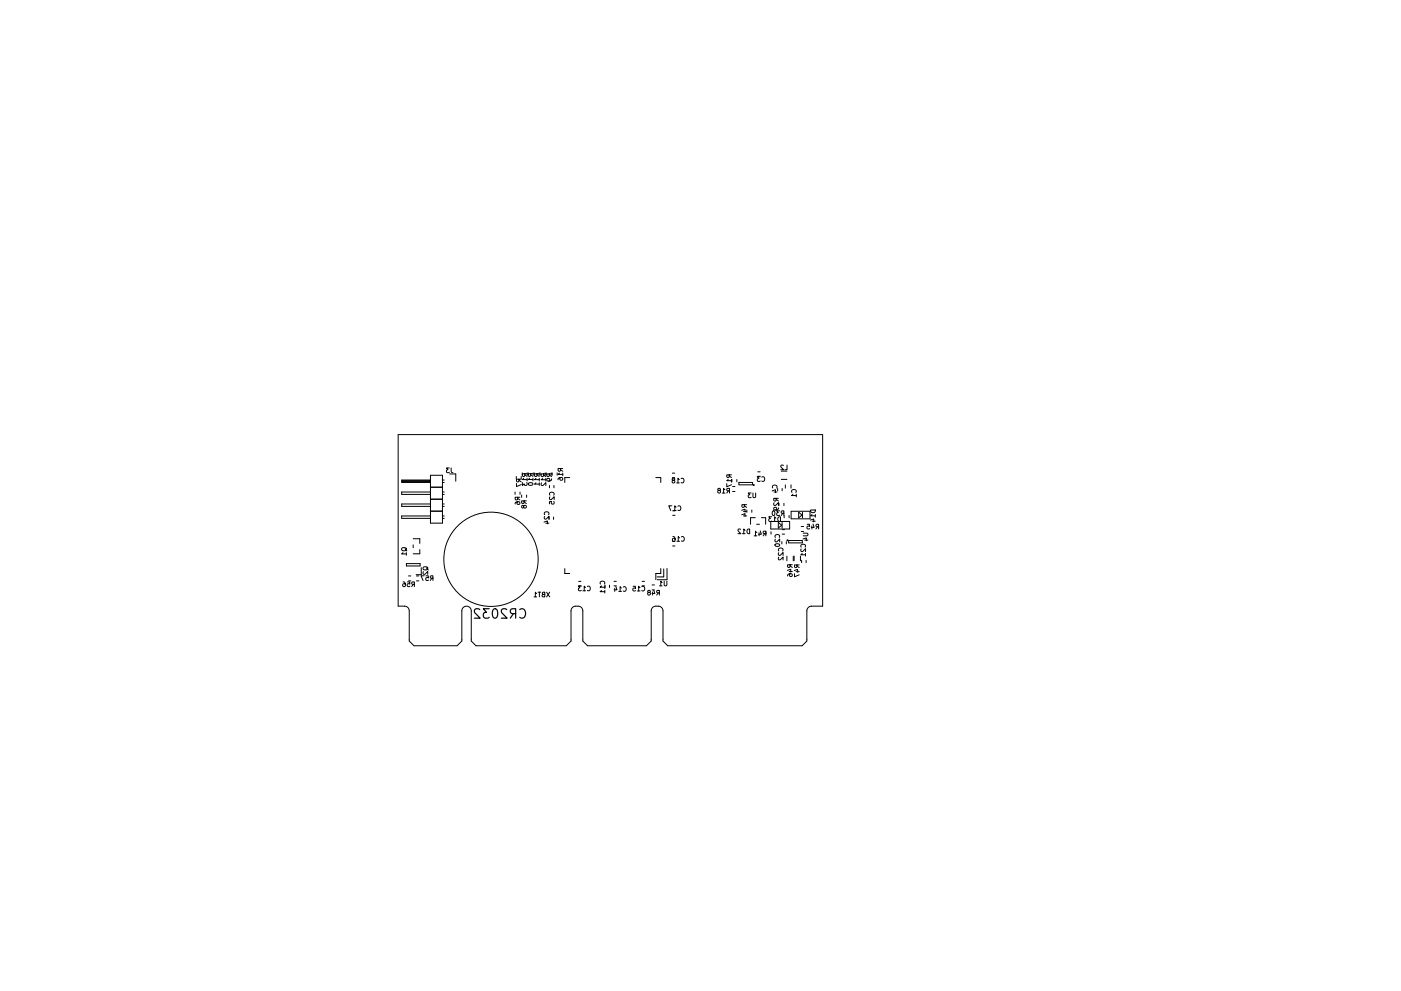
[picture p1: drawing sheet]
<svg xmlns="http://www.w3.org/2000/svg" width="297mm" height="210mm" viewBox="0 0 297 210" stroke-linecap="round" stroke-linejoin="round" font-family="sans-serif">
<g fill="none" stroke="#000" stroke-width=".21">
<path d="M84.4 92.2h90v36.4h-2.3a1 1 0 0 0-1 1v6.4l-1 1h-28.5l-1-1v-6.4a1 1 0 0 0-1-1h-.5a1 1 0 0 0-1 1v6.4l-1 1h-12.5l-1-1v-6.4a1 1 0 0 0-1-1h-.5a1 1 0 0 0-1 1v6.4l-1 1h-19.2l-1-1v-6.4a1 1 0 0 0-1-1 1 1 0 0 0-1 1v6.4l-1 1h-9.1l-1-1v-6.4a1 1 0 0 0-1-1h-1.4zM95.3 99.3h-.6l.3 .4-.3 .1v.4h.6M95.7 99.3v.8l.3 .2M118.8 99.4v.5h-.4l-.1-.5h1M118.8 99.7l.5 .3M165.6 100h1.2M166.1 98.8l-.4-.1-.2 .3 .7 .7h-.7M166.9 98.7v1h-.5M85.2 116.3l.3-.1h.5l.2 .4-.4 .3-.5-.1zM85.4 117.2l-.2 .3h1M85.9 116.4l.3 .5M86.2 117.2v.6"/>
<path d="M86.2 119.6h2.9v.5h-2.9zM87.6 115.6v.6M87.6 114.3h1.4v1M89 116.6v.9h-1.4M91.1 102h-5.8v.2h5.8v-.1h-5.8M91.3 101.8h-6.1v.6h6.1M91.3 104.4h-6.1v.5h6.1M91.3 106.9h-6.1v.5h6.1M91.3 109.5h-6.1v.5h6.1M91.3 100.8h2.5v10.2h-2.5zM91.3 103.4h2.5M91.3 105.9h2.5"/>
<path d="M91.3 108.5h2.5M93.8 101.8h.4M93.8 102.4h.4M93.8 104.4h.4M93.8 104.9h.4M93.8 106.9h.4M93.8 107.4h.4M93.8 110h.4M93.8 109.5h.4M95.3 100.6h1.3v1.5M109.2 104.4v.5M109.5 101.1v.5"/>
<path d="M109.5 102.6v.6l1-.4M109.7 105.5v.5h-.4l-.1-.5h1M109.7 105.7l.5 .4M109.8 106.5l-.2 .1 .1 .3 .4 .1 .1-.4-.2-.1h-.5l-.3 .4M110 101.7v.4l-.4 .1-.1-.5h1M110 101.9l.5 .3M110.3 104.4v.5M110.5 101.1v.5M110.6 105v.5M110.7 100.3v.5M110.8 102.4v.6l.3-.3 .1 .2h.5v-.5M111 107.4l-.3-.1-.1 .4h.3l.3-.5 .4 .2-.2 .4-.4-.2"/>
<path d="M111 101.5l-.2 .3h1M111.1 106.3v.4l-.4 .1-.1-.5h1M111.1 106.5l.5 .3M111.3 100.5l-.1 .5h-.4v-.5h1M111.3 100.8l.5 .3M111.7 105v.5M111.8 101.5v.5M111.8 100.3v.5M112 100.3v.5M112 102.5a.49 .49 0 0 1 .6-.2 .49 .49 0 0 1 .3 .5 .49 .49 0 0 1-.5 .2 .49 .49 0 0 1-.4-.5zM112.3 101.5l-.3 .2h1M112.5 100.5v.5h-.4l-.1-.5h1"/>
<path d="M112.5 100.7l.5 .4M113 101.5v.5M113 100.3v.5M113.3 100.3v.5M113.6 101.5l-.3 .3h1M113.6 102.4l-.3 .3h1M113.9 100.5l-.1 .5h-.4l-.1-.5h1M113.9 100.8l.4 .3M114.3 100.3v.5M114.3 101.5v.5M114.3 102.4v.6M114.5 100.3v.5"/>
<path d="M114.8 102.5l-.1 .3 .3 .2 .7-.6v.6M115 101.5l-.3 .3h1M115.3 100.5l-.1 .5-.4 .1-.1-.6h1M115.3 100.8l.4 .3M115.3 110.8l.8-.3v.6M115.5 109.2a.44 .44 0 0 1 .4-.6 .44 .44 0 0 1 .4 .6M115.5 109.6l-.1 .4 .3 .1 .7-.6v.6M115.6 100.3v.5M115.7 111h.7M115.7 101.5v.6M115.8 100.3v.5M116.4 109.7v.5"/>
<path d="M116.5 100.5l-.1 .5-.4 .1-.1-.6h1M116.5 100.8l.4 .3M116.5 103v.5M116.6 105.1a.44 .44 0 0 1 .4-.7 .44 .44 0 0 1 .4 .7M116.6 105.4l-.1 .4 .3 .2 .7-.6v.6M116.9 100.3v.5M116.9 101.6l-.2 .4-.6 .1-.2-.2 .1-.4 .5 .1 .1 .3-.2 .2M117.1 100.3v.5M117.4 109.7v.5M117.4 106.4v.5h-.5l.1-.5h-.5v.5M117.4 103v.5M118.1 100.3v.5"/>
<path d="M118.6 100.4l-.3 .3h1M118.9 101.3l-.2 .2v.3h.5l.1-.3-.2-.2-.5 .1-.3 .4M119.3 100.4v.5M120.8 101.3h-1.1v1.1M139 101.3h1.1v1.1M142.5 107.3h-.7l.4 1M142.5 101.3h.5M142.5 100.4h.5M142.6 114.9h.5M142.6 115.8h.5M142.6 108.4h.5M142.6 109.3h.5"/>
<path d="M142.7 113.8l.4 .3v.5l-.2 .2-.3-.1 .1-.4 .2-.1 .2 .2M142.7 101.9l-.2 .2 .2 .4 .3-.1 .1-.3-.6-.3 .1-.3 .4 .1-.1 .3M142.8 108.3h.6M143.4 107.6l-.3-.3v1M143.5 102.5h.5M143.5 114.8h.6M143.7 107.4a.44 .44 0 0 1 .7 .4 .44 .44 0 0 1-.7 .4M144 101.7l-.3-.2v1M144.1 114.1l-.3-.3v1M144.4 101.6a.44 .44 0 0 1 .6 .4 .44 .44 0 0 1-.6 .4M144.5 113.9a.44 .44 0 0 1 .6 .4 .44 .44 0 0 1-.6 .4M152.4 104l-.2 .2 .2 .4 .3-.1v-.3l-.5-.3 .1-.2h.4l-.1 .3"/>
<path d="M153.1 104.6h.6M153.7 103.9l-.3-.3v1M154.1 102.6v.7l1-.5M154.4 101.7l-.3 .3h1M154.4 104.1l-.3 .5M154.6 100.8v.4l-.4 .1-.1-.5h1M154.6 101l.5 .3M154.7 104.1h-.5l-.1-.4 .6-.1v1M155.1 101.7v.6M155.2 101.7v.5M155.3 104.3h.5M155.3 103.2h.5"/>
<path d="M156.2 101.7v.5M156.7 102.4h2.9v.5h-2.9zM157 112.3l-.3-.1-.2 .3 .6 .7h-.6M157.3 108.3l.7-.3v.6M157.3 109.2l.7-.2v.6M157.4 113.2h.6M157.6 109.5h.7M157.6 108.5h.7M157.8 107.1v.5h-.4l-.1-.5h1M157.8 107.3l.5 .3M158 112.5l-.3-.3v1M158.4 108.2v.5"/>
<path d="M158.5 112.4l.4-.2v1a.52 .52 0 0 1-.5-.2 .52 .52 0 0 1 .1-.6zM159.3 104.6h-.7l.4 .4-.3 .1v.4h.6M159.4 108.2v.5M159.6 104.6v.8l.2 .2 .4-.2v-.8M159.9 113.7h.6M160.1 109.8h-1v1.4M160.4 111.2h.6M160.5 113l-.3-.3v1M160.7 101.1h.5M160.7 100.1h.5M160.9 113v.7M161.2 112.6l.2 .8h-.6"/>
<path d="M161.2 101.1h-.6l.3 .4-.3 .1v.4h.6M161.4 109.8h.9v1.4M161.5 101.2a.44 .44 0 0 1 .6 .4 .44 .44 0 0 1-.6 .4M162.1 113.2l-.3 .5M162.4 113.2h-.5l-.1-.4 .6-.1v1M162.4 112.8v.5M163.4 110.6h4v1.6h-4zM163.5 112.8v.5M163.6 109.6h-.6l.3 .4-.3 .1v.4h.6M163.7 104.1l.7-.2v.6M163.9 103.5a.44 .44 0 0 1 .4-.6 .44 .44 0 0 1 .4 .6M163.9 108.4h.1a.49 .49 0 0 1 .3 .5 .49 .49 0 0 1-.4 .4l-.2-.3z"/>
<path d="M164.1 104.4h.7M164.1 106.7l-.1 .4 .3 .2 .7-.7v.7M164.4 114a.44 .44 0 0 1 .4-.6 .44 .44 0 0 1 .4 .6M164.4 114.4l-.1 .4 .3 .2 .7-.6v.6M164.4 115.5a.48 .48 0 0 1 .6-.2 .48 .48 0 0 1 .3 .5 .49 .49 0 0 1-.6 .2 .49 .49 0 0 1-.3-.5zM164.5 109.9l-.3-.3v1M164.6 105.7l-.1 .5-.4 .1-.1-.6h1M164.6 106l.4 .3M164.9 103.6v.5M165 109.8l.5-.2v1a.52 .52 0 0 1-.6-.2 .52 .52 0 0 1 .1-.6zM165 110.8l.7 .6-.7 .6zM165 107.7l-.2 .5h-.6l-.2-.2 .1-.3h.5l.1 .3-.2 .2"/>
<path d="M165.1 116.9a.44 .44 0 0 1 .4-.6 .44 .44 0 0 1 .4 .6M165.1 117.3l-.1 .4 .3 .1 .7-.6v.6M165.1 118.2l-.1 .4 .3 .2 .7-.6v.6M165.2 106.8v.5M165.3 108.4h-.6l.3 .4-.3 .1v.4h.6M165.6 101.7h1.2M165.8 114.9v.5M165.8 110.8v1.2M165.8 103.6v.5M165.8 112.4h.5M165.8 113.3h.5M166 108.9l-.4 .5"/>
<path d="M166.2 108.9h-.5v-.4l.5-.1v1M166.2 106.8v.5M166.3 109.4v.5M166.5 102.9v.7M166.7 114.9v.5M166.8 118v1M167.2 114.7h2.9v.5h-2.9zM167.3 109.4v.5M167.5 119.8v.5l-.4 .1-.1-.6h1M167.7 102.9v.7M167.7 108.5h4v1.6h-4zM167.9 104.5a.44 .44 0 0 1 .4-.6 .44 .44 0 0 1 .4 .6"/>
<path d="M168.1 104.9l-.3 .2h1M168.2 118v1M168.4 118v1M168.8 104.9v.5M169 119.9l-.1 .4-.4 .1-.1-.5h1M169.3 108.7l.7 .6-.7 .6zM169.7 118v1M169.9 111.7h.5M169.9 112.8h.5M169.9 116.1a.44 .44 0 0 1 .4-.6 .44 .44 0 0 1 .4 .6M169.9 116.5l-.1 .3 .3 .2 .7-.6v.6M170 118.9v.5"/>
<path d="M170.1 117.4l-.3 .3h1M170.1 108.7v1.2M170.2 114.4l.8-.3v.6M170.3 113.1h.8l.2 .2-.2 .4h-.8M170.6 114.6h.7M170.8 117.4v.6M170.9 118.9v.5M171.1 111.2h.5l.1 .5h-.5l-.1 .4h.6M171.8 110.3l.7-.2v.6M171.9 108.2h1a.51 .51 0 0 1-.5 .6 .51 .51 0 0 1-.5-.6zM172.1 111.6v.6M172.1 109.2l-.2 .2h1"/>
<path d="M172.2 110.6h.7M172.4 111.2l.2 .7h-.6M172.9 109.2v.5M173.3 111.8l-.3 .4M173.6 111.8l-.5-.1-.1-.4 .6-.1v1M85.5 123.5l.4 .2v.6l-.1 .2-.4-.1 .1-.5 .3-.1 .1 .2M86.4 123.5h.5v.4h-.5v.5h.5M86.6 123.2h.5M86.6 122.2h.5M87.6 124l-.3 .5M87.9 124l-.5-.1-.1-.3 .6-.1v1M88.3 123.2h.5"/>
<path d="M88.3 122.2h.5M89.3 120.4v1.5h-1.1M89.7 120.4l.3-.2 .5 .1 .2 .4-.3 .2h-.6zM89.8 121.3l-.1 .4 .3 .2 .7-.7v.7M89.9 122.2h-.6l.4 1M90.3 122.2h.5v.4h-.4l-.1 .5h.5M90.5 120.4l.3 .6M91.6 122.7l-.4 .5M91.8 122.7l-.5-.1v-.3l.5-.1v1M113.2 126.6h.6M113.8 125.9l-.3-.3v1M114.1 125.6h.5"/>
<path d="M114.4 125.6v1M115.2 126.1l-.3 .2 .2 .3h.4v-1l-.5 .1 .1 .4h.4M115.9 125.6l.7 1M116.6 125.6l-.7 1M119.7 120.6v1.1h1.1M122.7 123.3h.5M122.7 124.3h.5M123.2 124.3h-.6l.4 .4-.3 .1v.5h.5M123.6 125.3h.6M124.2 124.6l-.3-.3v1M124.5 124.4a.44 .44 0 0 1 .7 .4 .44 .44 0 0 1-.7 .5M127.3 123.9a.44 .44 0 0 1 .4-.6 .44 .44 0 0 1 .4 .6"/>
<path d="M127.5 124.3l-.3 .3h1M127.5 125.3l-.3 .2h1M128.2 124.3v.6M128.2 125.3v.5M128.3 124.2v.5M129.2 124.2v.5M130.2 123.3h.5M130.2 124.3h.5M130.3 124.8v.7M130.6 124.4l.2 .7h-.6M131.2 125.5h.6M131.8 124.8l-.3-.3v1"/>
<path d="M132.1 124.6a.44 .44 0 0 1 .7 .4 .44 .44 0 0 1-.7 .4M134.2 124.4h.5v.5l-.4-.1-.1 .5h.5M135.1 125.4h.6M135.7 124.7l-.3-.3v1M136.1 124.5a.44 .44 0 0 1 .6 .4 .44 .44 0 0 1-.6 .4M136.1 123.3h.5M136.1 124.3h.5M137.5 125.7l-.2 .2 .2 .4 .3-.1 .1-.3-.5-.3v-.3l.4 .1-.1 .3M138.3 124.1h.5M138.3 125.2h.5M138.4 125.6v.7M138.6 125.2l.2 .7h-.6"/>
<path d="M139.6 125.8l-.4 .5M139.8 125.8l-.5-.1v-.3l.5-.1v1M139.8 124.3h.6M140.1 120.6v1.1h-1.1v1.3M140.4 123.6l-.3-.3v1M140.7 120.7v1.7h-1.4M140.8 123.3v.8l.2 .2 .4-.2v-.8M141.4 120.6v2.4h-2.1M166.9 121l.8-.2v.6M167.3 121.3h.7M167.5 120.1l.5 .3M167.6 121.7l-.2 .2v.3l.5 .1 .1-.4-.2-.2-.6 .1-.2 .4"/>
<path d="M168.4 121l.7-.2v.6M168.4 121.7v.7l1-.4M168.8 121.3h.6M169 120.1l.4 .3"/>
<circle cx="104.1" cy="118.7" r="10"/>
<circle cx="159.8" cy="102.9" r=".1"/>
<circle cx="167" cy="114.6" r=".1"/>
</g>
<path d="M101.7 129.3l-.3-.1h-.4l-.3 .1-.1 .4 .1 .3 1.1 1.2h-1.2M103.7 129.2h-1.2l.6 .7a.54 .54 0 0 0-.6 .4v.5l.2 .3 .7 .1 .3-.2M104.7 129.2h.3a1.25 1.25 0 0 1 0 2h-.1a1.33 1.33 0 0 1-.2-2zM107.4 129.3l-.3-.1h-.6a.54 .54 0 0 0-.1 .8l1.1 1.2h-1.2M108.9 130.2l-.7 1M109.3 130.2h-.7a.54 .54 0 0 1-.4-.5 .54 .54 0 0 1 .4-.5h.7v2M110.2 129.3a.8 .8 0 0 1 1 0 .8 .8 0 0 1 .2 1 .75 .75 0 0 1-.4 .8 .75 .75 0 0 1-.8-.1" fill="none" stroke="#000" stroke-width=".25"/>
</svg>
